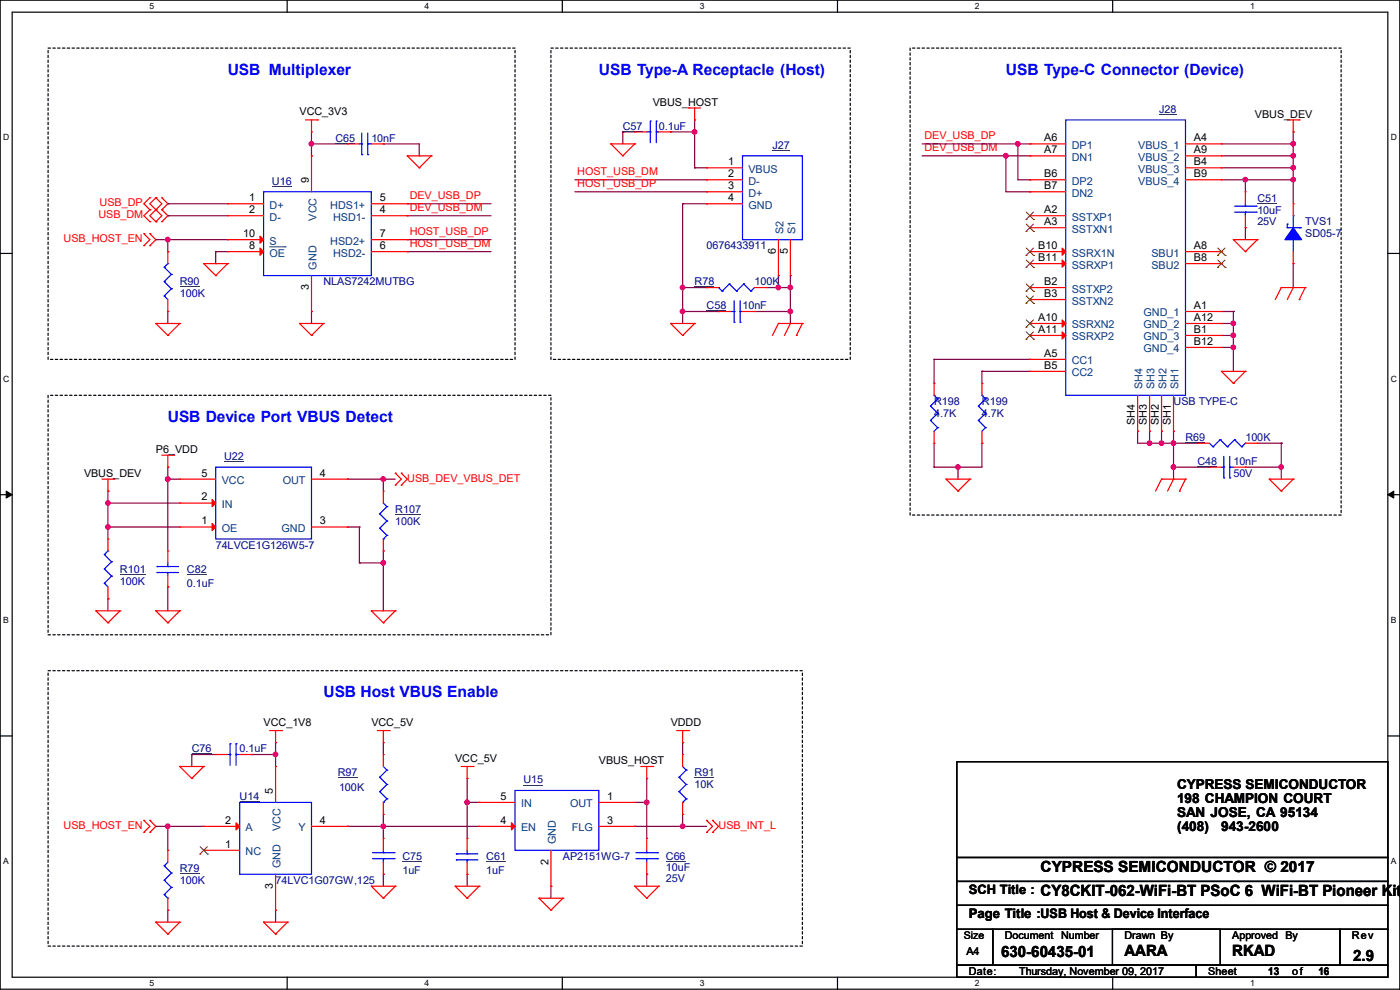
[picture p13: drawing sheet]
<svg xmlns="http://www.w3.org/2000/svg" width="297mm" height="210mm" viewBox="0 0 297 210" stroke-linecap="round" stroke-linejoin="round" font-family="sans-serif">
<defs><g id="words">
<g font-size="3.3" fill="#00f">
<text x="48.3" y="15.8">USB Multiplexer</text>
<text x="127" y="15.8">USB Type-A Receptacle (Host)</text>
<text x="213.4" y="15.8">USB Type-C Connector (Device)</text>
<text x="35.6" y="89.5">USB Device Port VBUS Detect</text>
<text x="68.6" y="147.9">USB Host VBUS Enable</text>
</g>
<g font-size="3.3">
<text x="220.8" y="184.9">CYPRESS SEMICONDUCTOR © 2017</text>
<text x="220.8" y="190.1">CY8CKIT-062-WiFi-BT PSoC 6 WiFi-BT Pioneer Kit</text>
<text x="212.4" y="203">630-60435-01</text>
<text x="238.5" y="202.8">AARA</text>
<text x="261.4" y="202.8">RKAD</text>
<text x="287.1" y="203.8">2.9</text>
</g>
<g font-size="2.9">
<text x="249.7" y="167.3">CYPRESS SEMICONDUCTOR</text>
<text x="249.7" y="170.3">198 CHAMPION COURT</text>
<text x="249.7" y="173.2">SAN JOSE, CA 95134</text>
<text x="249.7" y="176.2">(408)</text>
<text x="259.1" y="176.2">943-2600</text>
</g>
<g font-size="2.8">
<text x="205.5" y="189.6">SCH Title :</text>
<text x="205.5" y="194.7">Page Title :USB Host &amp; Device Interface</text>
</g>
<g font-size="2.3">
<text x="138.5" y="22.4">VBUS_HOST</text>
<text x="63.5" y="24.5">VCC_3V3</text>
<text x="221.5" y="30">A6</text>
<text x="253.3" y="30">A4</text>
<text x="266.2" y="25">VBUS_DEV</text>
<text x="154.5" y="35.1">1</text>
<text x="221.5" y="32.5">A7</text>
<text x="253.3" y="32.5">A9</text>
<text x="253.3" y="35.1">B4</text>
<text x="65.5" y="38.9" transform="rotate(-90 65.5 38.9)">9</text>
<text x="154.5" y="37.6">2</text>
<text x="154.5" y="40.1">3</text>
<text x="221.5" y="37.6">B6</text>
<text x="221.5" y="40.1">B7</text>
<text x="253.3" y="37.6">B9</text>
<text x="52.9" y="42.7">1</text>
<text x="52.9" y="45.2">2</text>
<text x="80.6" y="45.2">4</text>
<text x="80.6" y="42.7">5</text>
<text x="154.5" y="42.7">4</text>
<text x="221.5" y="45.2">A2</text>
<text x="221.5" y="47.8">A3</text>
<text x="51.6" y="50.3">10</text>
<text x="52.9" y="52.8">8</text>
<text x="80.6" y="52.8">6</text>
<text x="80.6" y="50.3">7</text>
<text x="164.6" y="53.9" transform="rotate(-90 164.6 53.9)">6</text>
<text x="167.1" y="53.9" transform="rotate(-90 167.1 53.9)">5</text>
<text x="220.3" y="52.8">B10</text>
<text x="253.3" y="52.8">A8</text>
<text x="220.3" y="55.4">B11</text>
<text x="253.3" y="55.4">B8</text>
<text x="65.5" y="61.5" transform="rotate(-90 65.5 61.5)">3</text>
<text x="221.5" y="60.5">B2</text>
<text x="221.5" y="63">B3</text>
<text x="253.3" y="65.5">A1</text>
<text x="220.3" y="68.1">A10</text>
<text x="220.3" y="70.6">A11</text>
<text x="253.3" y="68.1">A12</text>
<text x="253.3" y="70.6">B1</text>
<text x="221.5" y="75.7">A5</text>
<text x="253.3" y="73.2">B12</text>
<text x="221.5" y="78.2">B5</text>
<text x="240.8" y="90.1" transform="rotate(-90 240.8 90.1)">SH4</text>
<text x="243.3" y="90.1" transform="rotate(-90 243.3 90.1)">SH3</text>
<text x="245.9" y="90.1" transform="rotate(-90 245.9 90.1)">SH2</text>
<text x="248.4" y="90.1" transform="rotate(-90 248.4 90.1)">SH1</text>
<text x="17.8" y="101.2">VBUS_DEV</text>
<text x="33.1" y="96.1">P6_VDD</text>
<text x="42.7" y="101.1">5</text>
<text x="67.9" y="101.1">4</text>
<text x="42.7" y="106.2">2</text>
<text x="42.7" y="111.3">1</text>
<text x="67.9" y="111.3">3</text>
<text x="55.9" y="154">VCC_1V8</text>
<text x="78.8" y="154">VCC_5V</text>
<text x="142.3" y="154">VDDD</text>
<text x="96.6" y="161.6">VCC_5V</text>
<text x="127" y="162.1">VBUS_HOST</text>
<text x="57.9" y="168.4" transform="rotate(-90 57.9 168.4)">5</text>
<text x="106.2" y="169.7">5</text>
<text x="128.8" y="169.7">1</text>
<text x="47.8" y="179.8">1</text>
<text x="47.8" y="174.8">2</text>
<text x="67.9" y="174.8">4</text>
<text x="106.2" y="174.8">4</text>
<text x="128.8" y="174.8">3</text>
<text x="116.3" y="183.4" transform="rotate(-90 116.3 183.4)">2</text>
<text x="57.9" y="188.5" transform="rotate(-90 57.9 188.5)">3</text>
<text x="205" y="202.5">A4</text>
<text x="213.1" y="199.2">Document</text>
<text x="225.1" y="199.2">Number</text>
<text x="238.5" y="199.2">Drawn By</text>
<text x="261.4" y="199.2">Approved By</text>
<text x="286.8" y="199.2">Rev</text>
<text x="205.5" y="206.8">Date:</text>
<text x="216.2" y="206.8">Thursday, November 09, 2017</text>
<text x="256.3" y="206.8">Sheet</text>
<text x="269" y="206.9">13</text>
<text x="274.1" y="206.8">of</text>
<text x="279.7" y="206.9">16</text>
</g>
<g font-size="2.3" fill="#000080">
<text x="245.9" y="24">J28</text>
<text x="132.1" y="27.5">C57</text>
<text x="139.7" y="27.5">0.1uF</text>
<text x="71.2" y="30.1">C65</text>
<text x="78.8" y="30.1">10nF</text>
<text x="163.9" y="31.6">J27</text>
<text x="57.7" y="39.2">U16</text>
<text x="266.7" y="42.8">C51</text>
<text x="266.7" y="45.3">10uF</text>
<text x="266.7" y="47.8">25V</text>
<text x="276.9" y="47.8">TVS1</text>
<text x="149.9" y="52.9">0676433911</text>
<text x="276.9" y="50.4">SD05-7</text>
<text x="38.1" y="60.5">R90</text>
<text x="38.1" y="63.1">100K</text>
<text x="68.6" y="60.5">NLAS7242MUTBG</text>
<text x="147.4" y="60.5">R78</text>
<text x="149.9" y="65.6">C58</text>
<text x="157.5" y="65.6">10nF</text>
<text x="160.1" y="60.5">100K</text>
<text x="198.2" y="85.9">R198</text>
<text x="198.2" y="88.5">4.7K</text>
<text x="208.3" y="85.9">R199</text>
<text x="208.3" y="88.5">4.7K</text>
<text x="249" y="85.9">USB TYPE-C</text>
<text x="251.5" y="93.6">R69</text>
<text x="264.2" y="93.6">100K</text>
<text x="47.5" y="97.6">U22</text>
<text x="254" y="98.6">C48</text>
<text x="261.7" y="98.6">10nF</text>
<text x="261.7" y="101.2">50V</text>
<text x="83.9" y="108.8">R107</text>
<text x="83.9" y="111.3">100K</text>
<text x="45.8" y="116.4">74LVCE1G126W5-7</text>
<text x="25.4" y="121.5">R101</text>
<text x="25.4" y="124">100K</text>
<text x="39.7" y="121.5">C82</text>
<text x="39.7" y="124.5">0.1uF</text>
<text x="40.7" y="159.6">C76</text>
<text x="50.8" y="159.6">0.1uF</text>
<text x="71.7" y="164.7">R97</text>
<text x="71.9" y="167.7">100K</text>
<text x="111" y="166.2">U15</text>
<text x="147.4" y="164.7">R91</text>
<text x="147.4" y="167.2">10K</text>
<text x="50.8" y="169.8">U14</text>
<text x="38.1" y="185">R79</text>
<text x="85.4" y="182.5">C75</text>
<text x="85.4" y="185.5">1uF</text>
<text x="103.2" y="182.5">C61</text>
<text x="103.2" y="185.5">1uF</text>
<text x="119.4" y="182.5">AP2151WG-7</text>
<text x="141.3" y="182.5">C66</text>
<text x="141.3" y="184.7">10uF</text>
<text x="38.1" y="187.5">100K</text>
<text x="58.5" y="187.5">74LVC1G07GW,125</text>
<text x="141.3" y="187">25V</text>
</g>
<g font-size="2.3" fill="#f00">
<text x="196.1" y="29.6">DEV_USB_DP</text>
<text x="196.1" y="32.1">DEV_USB_DM</text>
<text x="122.5" y="37.2">HOST_USB_DM</text>
<text x="122.5" y="39.8">HOST_USB_DP</text>
<text x="20.9" y="46.3">USB_DM</text>
<text x="21.1" y="43.8">USB_DP</text>
<text x="86.9" y="42.3">DEV_USB_DP</text>
<text x="86.9" y="44.8">DEV_USB_DM</text>
<text x="13.5" y="51.4">USB_HOST_EN</text>
<text x="86.9" y="52.5">HOST_USB_DM</text>
<text x="86.9" y="49.9">HOST_USB_DP</text>
<text x="86.4" y="102.2">USB_DEV_VBUS_DET</text>
<text x="13.5" y="175.9">USB_HOST_EN</text>
<text x="152.4" y="175.9">USB_INT_L</text>
</g>
<g font-size="2.3" fill="#004080">
<text x="227.4" y="31.6">DP1</text>
<text x="227.4" y="34.1">DN1</text>
<text x="241.5" y="31.6">VBUS_1</text>
<text x="241.5" y="34.1">VBUS_2</text>
<text x="158.8" y="36.7">VBUS</text>
<text x="158.8" y="39.2">D-</text>
<text x="158.8" y="41.7">D+</text>
<text x="227.4" y="39.2">DP2</text>
<text x="227.4" y="41.7">DN2</text>
<text x="241.5" y="36.7">VBUS_3</text>
<text x="241.5" y="39.2">VBUS_4</text>
<text x="57.2" y="44.3">D+</text>
<text x="57.2" y="46.8">D-</text>
<text x="67.1" y="46.8" transform="rotate(-90 67.1 46.8)">VCC</text>
<text x="70.1" y="44.3">HDS1+</text>
<text x="70.7" y="46.8">HSD1-</text>
<text x="158.8" y="44.3">GND</text>
<text x="227.4" y="46.8">SSTXP1</text>
<text x="57.2" y="51.9">S</text>
<text x="70.1" y="51.9">HSD2+</text>
<text x="166.2" y="49.6" transform="rotate(-90 166.2 49.6)">S2</text>
<text x="168.7" y="49.6" transform="rotate(-90 168.7 49.6)">S1</text>
<text x="227.4" y="49.4">SSTXN1</text>
<text x="57.2" y="54.4">OE</text>
<text x="67.1" y="57.2" transform="rotate(-90 67.1 57.2)">GND</text>
<text x="70.7" y="54.4">HSD2-</text>
<text x="227.4" y="54.4">SSRX1N</text>
<text x="227.4" y="57">SSRXP1</text>
<text x="244.3" y="54.4">SBU1</text>
<text x="244.3" y="57">SBU2</text>
<text x="227.4" y="62.1">SSTXP2</text>
<text x="227.4" y="64.6">SSTXN2</text>
<text x="227.4" y="69.7">SSRXN2</text>
<text x="242.6" y="67.1">GND_1</text>
<text x="242.6" y="69.7">GND_2</text>
<text x="227.4" y="77.3">CC1</text>
<text x="227.4" y="72.2">SSRXP2</text>
<text x="242.6" y="72.2">GND_3</text>
<text x="242.6" y="74.8">GND_4</text>
<text x="227.4" y="79.8">CC2</text>
<text x="242.4" y="82.6" transform="rotate(-90 242.4 82.6)">SH4</text>
<text x="244.9" y="82.6" transform="rotate(-90 244.9 82.6)">SH3</text>
<text x="247.5" y="82.6" transform="rotate(-90 247.5 82.6)">SH2</text>
<text x="250" y="82.6" transform="rotate(-90 250 82.6)">SH1</text>
<text x="47" y="102.7">VCC</text>
<text x="47" y="107.8">IN</text>
<text x="60" y="102.7">OUT</text>
<text x="47" y="112.9">OE</text>
<text x="59.7" y="112.9">GND</text>
<text x="110.5" y="171.3">IN</text>
<text x="120.9" y="171.3">OUT</text>
<text x="52.1" y="176.4">A</text>
<text x="59.5" y="176.3" transform="rotate(-90 59.5 176.3)">VCC</text>
<text x="63.3" y="176.4">Y</text>
<text x="110.5" y="176.4">EN</text>
<text x="117.9" y="179.1" transform="rotate(-90 117.9 179.1)">GND</text>
<text x="121.3" y="176.4">FLG</text>
<text x="52.1" y="181.4">NC</text>
<text x="59.5" y="184.2" transform="rotate(-90 59.5 184.2)">GND</text>
</g>
<text font-size="2.2" x="204.5" y="199.2">Size</text>
<g font-size="1.8">
<text x="31.7" y="1.9">5</text>
<text x="90.1" y="1.9">4</text>
<text x="148.5" y="1.9">3</text>
<text x="206.8" y="1.9">2</text>
<text x="265.2" y="1.9">1</text>
<text x=".7" y="29.8">D</text>
<text x="295.1" y="29.8">D</text>
<text x=".7" y="80.9">C</text>
<text x="295.1" y="80.9">C</text>
<text x=".7" y="132.1">B</text>
<text x="295.1" y="132.1">B</text>
<text x=".7" y="183.3">A</text>
<text x="295.1" y="183.3">A</text>
<text x="31.7" y="209.2">5</text>
<text x="90.1" y="209.2">4</text>
<text x="148.5" y="209.2">3</text>
<text x="206.8" y="209.2">2</text>
<text x="265.2" y="209.2">1</text>
</g>
</g></defs>
<path d="M0 0h297v209.8h-297zM2.6 2.6h291.8v204.7h-291.8z" fill="none" stroke="#000" stroke-width=".25"/>
<g fill="#fff">
<path d="M31.7 .3h1v2h-1z"/>
<path d="M31.7 207.6h1v1.9h-1z"/>
</g>
<path d="M60.9 0v2.6M60.9 207.3v2.5" fill="none" stroke="#000" stroke-width=".25"/>
<g fill="#fff">
<path d="M90.1 .3h1v2h-1z"/>
<path d="M90.1 207.6h1v1.9h-1z"/>
</g>
<path d="M119.3 0v2.6M119.3 207.3v2.5" fill="none" stroke="#000" stroke-width=".25"/>
<g fill="#fff">
<path d="M148.5 .3h.9v2h-.9z"/>
<path d="M148.5 207.6h.9v1.9h-.9z"/>
</g>
<path d="M177.7 0v2.6M177.7 207.3v2.5" fill="none" stroke="#000" stroke-width=".25"/>
<g fill="#fff">
<path d="M206.8 .3h1v2h-1z"/>
<path d="M206.8 207.6h1v1.9h-1z"/>
</g>
<path d="M236.1 0v2.6M236.1 207.3v2.5" fill="none" stroke="#000" stroke-width=".25"/>
<g fill="#fff">
<path d="M265.2 .3h1v2h-1z"/>
<path d="M265.2 207.6h1v1.9h-1z"/>
<path d="M.7 28.2h1.2v1.9h-1.2z"/>
<path d="M295.1 28.2h1.2v1.9h-1.2z"/>
<path d="M.7 79.3h1.2v2h-1.2z"/>
<path d="M295.1 79.3h1.2v2h-1.2z"/>
</g>
<path d="M0 53.8h2.6M294.4 53.8h2.6" fill="none" stroke="#000" stroke-width=".25"/>
<g fill="#fff">
<path d="M.7 130.5h1.2v2h-1.2z"/>
<path d="M295.1 130.5h1.1v2h-1.1z"/>
</g>
<path d="M0 104.9h2.6M294.4 104.9h2.6" fill="none" stroke="#000" stroke-width=".25"/>
<path d="M1.3 104.2l1.3 .7-1.3 .8zM294.4 104.9l1.3-.7v1.5z" fill="#000" stroke="#000" stroke-width=".21"/>
<g fill="#fff">
<path d="M.7 181.7h1.2v2h-1.2z"/>
<path d="M295.1 181.7h1.1v2h-1.1z"/>
</g>
<path d="M0 156.1h2.6M294.4 156.1h2.6M203 161.6h91.4v20.3h-91.4zM203 181.9h91.4v5.1h-91.4zM203 187h91.4v5.1h-91.4zM203 197.1h7.6v7.7h-7.6zM203 192.1h91.4v5h-91.4zM210.6 197.1h73.7v7.7h-73.7zM236 197.1h22.9v7.7h-22.9zM284.3 197.1h10.1v7.7h-10.1zM203 204.8h50.8v2.5h-50.8zM253.8 204.8h40.6v2.5h-40.6z" fill="none" stroke="#000" stroke-width=".25"/>
<path d="M10.2 10.2h99.1v66h-99.1zM116.9 10.2h63.5v66h-63.5zM193.1 10.2h91.4v99.1h-91.4zM10.2 83.9h106.7v50.8h-106.7zM10.2 142.3h160v58.4h-160z" fill="none" stroke="#000" stroke-width=".25" stroke-dasharray=".5 .5"/>
<g fill="none" stroke="#800040" stroke-width=".25">
<path d="M66.1 30.5h.1M66.1 33.1h.1M66.1 28v5.1M66.1 30.5h7.6M81.3 30.5h.1M81.3 30.5h7.6v2.6M88.9 33.1h.1M122 38.1h27.9M132.1 28h.1M132.1 28h2.6M132.1 28v2.5M142.3 28h.1"/>
<path d="M142.3 28h5.1M147.4 28h.1M147.4 35.6h.1M147.4 25.4h.1M147.4 25.4v10.2M147.4 35.6h2.5M149.9 38.1h.1M195.6 30.5h22.9M195.6 33.1h22.9M213.4 33.1h.1M213.4 33.1v7.6h5.1M215.9 30.5h.1"/>
<path d="M215.9 30.5v7.6h2.6M218.5 38.1h.1M218.5 30.5h.1M218.5 33.1h.1M259.1 38.1h15.3M259.1 35.6h15.3M259.1 30.5h15.3M259.1 33.1h15.3M264.2 38.1h.1M264.2 38.1v2.6M274.4 38.1h.1M274.4 35.6h.1"/>
<path d="M274.4 33.1h.1M274.4 30.5h.1M274.4 28h.1M274.4 28v15.2M33.1 50.8h.1M33.1 50.8h15.2M35.6 45.8h.1M35.6 43.2h.1M35.6 53.4h.1M35.6 50.8h.1M35.6 45.8h12.7M35.6 43.2h12.7"/>
<path d="M35.6 50.8v2.6M45.8 53.4h.1M45.8 55.9h.1M45.8 53.4h2.5M45.8 53.4v2.5M86.4 53.4h.1M86.4 50.8h.1M86.4 43.2h.1M86.4 45.8h.1M86.4 50.8h17.8M86.4 53.4h17.8M86.4 45.8h17.8"/>
<path d="M86.4 43.2h17.8M122 40.7h27.9M144.8 43.2h.1M144.8 43.2h5.1M144.8 43.2v25.4M149.9 43.2h.1M149.9 40.7h.1M165.1 58.5h.1M165.1 58.5v2.5M167.7 58.5h.1M167.7 58.5v10.1M218.5 40.7h.1"/>
<path d="M264.2 48.3h.1M264.2 48.3v2.5M274.4 55.9h.1M274.4 55.9v5.1M35.6 68.6h.1M35.6 66.1v2.5M66.1 68.6h.1M66.1 66.1v2.5M144.8 61h.1M144.8 66.1h.1M144.8 66.1h7.6M144.8 61h5.1"/>
<path d="M149.9 61h.1M152.4 66.1h.1M160.1 66.1h7.6M162.6 61h5.1M165.1 61h.1M167.7 66.1h.1M167.7 61h.1M198.2 76.2h.1M198.2 76.2v5.1M198.2 76.2h20.3M208.3 78.8h.1M208.3 78.8v2.5"/>
<path d="M208.3 78.8h10.2M218.5 76.2h.1M259.1 66.1h2.6M259.1 68.6h2.6M259.1 71.2h2.6M259.1 73.7h2.6M261.7 66.1h.1M261.7 68.6h.1M261.7 71.2h.1M261.7 73.7h.1M261.7 66.1v12.7M35.6 99.1h.1"/>
<path d="M35.6 99.1v17.8M198.2 99.1h.1M198.2 94v5.1M203.2 99.1h.1M203.2 99.1v2.5M208.3 94h.1M208.3 94v5.1h-10.1M241.3 91.5h.1M241.3 91.5v2.5h12.7M243.9 91.5h.1M243.9 94h.1M243.9 91.5v2.5"/>
<path d="M246.4 91.5h.1M246.4 94h.1M246.4 91.5v2.5M249 91.5h.1M249 94h.1M249 99.1h.1M249 91.5v10.1M249 99.1h7.6M254 94h.1M256.6 99.1h.1M264.2 99.1h7.6M266.7 94h5.1"/>
<path d="M271.8 94h.1M271.8 99.1h.1M271.8 94v7.6M22.9 111.8h.1M22.9 106.7h.1M22.9 104.2h.1M22.9 104.2v10.1M22.9 106.7h15.2M22.9 111.8h15.2M35.6 101.6h.1M35.6 101.6h2.5M73.7 101.6h.1"/>
<path d="M73.7 111.8h.1M73.7 101.6h10.2M73.7 111.8h2.5M76.2 119.4h.1M76.2 111.8h.1M76.2 119.4h5.1M76.2 111.8v7.6M81.3 101.6h.1M81.3 116.9h.1M81.3 119.4h.1M81.3 101.6v2.6M81.3 116.9v12.7"/>
<path d="M22.9 127h.1M22.9 127v2.6M35.6 124.5h.1M35.6 124.5v5.1M58.5 157.5h.1M58.5 157.5v5.1M81.3 157.5h.1M81.3 157.5v2.6M144.8 157.5h.1M144.8 157.5v2.6M33.1 175.3h10.1M35.6 175.3h.1"/>
<path d="M35.6 175.3v5.1M40.7 160.1h.1M40.7 160.1h5.1M40.7 160.1v2.5M53.4 160.1h.1M53.4 160.1h5.1M58.5 160.1h.1M73.7 175.3h.1M73.7 175.3h27.9M81.3 175.3h.1M81.3 172.8h.1M81.3 172.8v5"/>
<path d="M99.1 165.1h.1M99.1 170.2h.1M99.1 170.2h2.5M99.1 165.1v12.7M101.6 170.2h.1M134.7 175.3h.1M134.7 175.3h15.2M134.7 170.2h2.5M137.2 170.2h.1M137.2 165.1h.1M137.2 165.1v12.7M144.8 172.8h.1"/>
<path d="M144.8 175.3h.1M144.8 172.8v2.5M35.6 193.1h.1M35.6 193.1v2.5M58.5 193.1h.1M58.5 193.1v2.5M81.3 185.5h.1M81.3 185.5v2.5M99.1 185.5h.1M99.1 185.5v2.5M116.9 188h.1M116.9 188v2.5"/>
<path d="M137.2 185.5h.1M137.2 185.5v2.5"/>
</g>
<g fill="#f0f" stroke="#f0f" stroke-width=".25">
<circle cx="147.3" cy="28" r=".49"/>
<circle cx="144.8" cy="61" r=".49"/>
<circle cx="167.7" cy="66.1" r=".49"/>
<circle cx="144.8" cy="66.1" r=".49"/>
<circle cx="165.1" cy="61" r=".49"/>
<circle cx="167.7" cy="61" r=".49"/>
<circle cx="66.1" cy="30.5" r=".49"/>
<circle cx="144.8" cy="175.3" r=".49"/>
<circle cx="99.1" cy="170.2" r=".49"/>
<circle cx="81.3" cy="101.6" r=".49"/>
<circle cx="81.3" cy="119.4" r=".49"/>
<circle cx="22.9" cy="111.8" r=".49"/>
<circle cx="22.9" cy="106.7" r=".49"/>
<circle cx="58.4" cy="160" r=".49"/>
<circle cx="81.3" cy="175.3" r=".49"/>
<circle cx="35.6" cy="175.3" r=".49"/>
<circle cx="137.2" cy="170.2" r=".49"/>
<circle cx="35.6" cy="50.8" r=".49"/>
<circle cx="35.6" cy="101.6" r=".49"/>
<circle cx="274.3" cy="38.1" r=".49"/>
<circle cx="213.4" cy="33" r=".49"/>
<circle cx="261.6" cy="68.6" r=".49"/>
<circle cx="261.6" cy="71.1" r=".49"/>
<circle cx="261.6" cy="73.7" r=".49"/>
<circle cx="248.9" cy="94" r=".49"/>
<circle cx="274.3" cy="35.6" r=".49"/>
<circle cx="274.3" cy="33" r=".49"/>
<circle cx="274.3" cy="30.5" r=".49"/>
<circle cx="215.9" cy="30.5" r=".49"/>
<circle cx="248.9" cy="99.1" r=".49"/>
<circle cx="271.8" cy="99.1" r=".49"/>
<circle cx="246.4" cy="94" r=".49"/>
<circle cx="243.9" cy="94" r=".49"/>
<circle cx="264.2" cy="38.1" r=".49"/>
<circle cx="203.2" cy="99.1" r=".49"/>
</g>
<g fill="none" stroke="#f00" stroke-width=".25">
<path d="M64.8 25.4h2.6M66.1 28h.1M66.1 33.1h.1M66.1 25.4v2.6M66.1 33.1v7.6M67.4 25.4h.1M73.7 30.5h.1M73.7 30.5h2.5M78.8 30.5h2.5M81.3 30.5h.1M86.4 33.1h.1M86.4 33.1h5.1"/>
<path d="M86.4 33.1l2.5 2.5M88.9 35.6h.1M91.5 33.1h.1M91.5 33.1l-2.6 2.5M129.6 30.5h.1M129.6 30.5h5.1M129.6 30.5l2.5 2.6M132.1 33.1h.1M134.7 30.5h.1M134.7 28h.1M134.7 30.5l-2.6 2.6M134.7 28h2.5"/>
<path d="M139.7 28h2.6M142.3 28h.1M146.1 22.9h.1M146.1 22.9h2.5M147.4 25.4h.1M147.4 22.9v2.5M149.9 35.6h.1M149.9 38.1h.1M149.9 35.6h7.6M149.9 38.1h7.6M218.5 30.5h.1M218.5 33.1h.1"/>
<path d="M218.5 38.1h.1M218.5 30.5h7.6M218.5 33.1h7.6M218.5 38.1h7.6M251.5 30.5h7.6M251.5 33.1h7.6M251.5 35.6h7.6M251.5 38.1h7.6M259.1 30.5h.1M259.1 33.1h.1M259.1 35.6h.1M259.1 38.1h.1"/>
<path d="M273.1 25.4h2.5M274.4 28h.1M274.4 25.4v2.6M275.6 25.4h.1M30.5 49.6h.1M30.5 52.1h.1M30.5 49.6l1.3 1.2-1.3 1.3M31.8 44.5h.1M31.8 47h.1M31.8 42h.1M31.8 52.1h.1M31.8 49.6h.1"/>
<path d="M31.8 42l-1.3 1.2 1.3 1.3M31.8 44.5l-1.3 1.3 1.3 1.2M31.8 49.6l1.3 1.2-1.3 1.3M33.1 47h.1M33.1 44.5h.1M33.1 42h.1M33.1 42l-1.3 1.2 2.5 2.6-1.2 1.2M33.1 42l1.2 1.2-2.5 2.6 1.3 1.2M34.3 44.5h.1M34.3 47h.1M34.3 42h.1M34.3 44.5l1.3 1.3-1.3 1.2"/>
<path d="M34.3 42l1.3 1.2-1.3 1.3M35.6 53.4h.1M35.6 53.4v2.5M43.2 55.9h.1M43.2 55.9h5.1M43.2 55.9l2.6 2.6M45.8 58.5h.1M48.3 55.9h.1M48.3 43.2h.1M48.3 45.8h.1M48.3 53.4h.1M48.3 50.8h.1"/>
<path d="M48.3 55.9l-2.5 2.6M48.3 50.8h7.6M48.3 45.8h7.6M48.3 53.4h7.6M48.3 43.2h7.6M66.1 58.5v7.6M78.8 50.8h7.6M78.8 45.8h7.6M78.8 53.4h7.6M78.8 43.2h7.6M86.4 45.8h.1M86.4 43.2h.1"/>
<path d="M86.4 53.4h.1M86.4 50.8h.1M149.9 40.7h.1M149.9 43.2h.1M149.9 40.7h7.6M149.9 43.2h7.6M165.1 58.5h.1M165.1 50.8v7.7M167.7 58.5h.1M167.7 50.8v7.7M218.5 45.8h.1M218.5 48.3h.1"/>
<path d="M218.5 40.7h.1M218.5 53.4h.1M218.5 55.9h.1M218.5 55.9h7.6M218.5 45.8h7.6M218.5 48.3h7.6M218.5 53.4h7.6M218.5 40.7h7.6M251.5 55.9h7.6M251.5 53.4h7.6M259.1 53.4h.1M259.1 55.9h.1"/>
<path d="M261.7 50.8h.1M261.7 50.8h5M261.7 50.8l2.5 2.6M264.2 53.4h.1M264.2 40.7h.1M264.2 48.3h.1M264.2 40.7v2.5M264.2 45.8v2.5M266.7 50.8h.1M266.7 50.8l-2.5 2.6M274.4 43.2h.1M274.4 55.9h.1"/>
<path d="M274.4 43.2v2.6M274.4 53.4v2.5M33.1 68.6h.1M33.1 68.6h5M33.1 68.6l2.5 2.6M35.6 71.2h.1M35.6 66.1h.1M35.6 63.5v2.6M38.1 68.6h.1M38.1 68.6l-2.5 2.6M63.5 68.6h.1M63.5 68.6h5.1"/>
<path d="M63.5 68.6l2.6 2.6M66.1 71.2h.1M66.1 66.1h.1M68.6 68.6h.1M68.6 68.6l-2.5 2.6M142.3 68.6h.1M142.3 68.6h5.1M142.3 68.6l2.5 2.6M144.8 71.2h.1M147.4 68.6h.1M147.4 68.6l-2.6 2.6M149.9 61h.1"/>
<path d="M149.9 61h2.5M152.4 66.1h.1M152.4 66.1h2.6M157.5 66.1h2.6M160.1 66.1h.1M160.1 61h2.5M162.6 61h.1M165.1 68.6h.1M165.1 68.6h5.1M165.1 68.6l-1.2 2.6M167.7 68.6h.1M167.7 68.6l-1.3 2.6"/>
<path d="M169 71.2h.1M170.2 68.6h.1M170.2 68.6l-1.2 2.6M218.5 76.2h.1M218.5 68.6h.1M218.5 71.2h.1M218.5 61h.1M218.5 63.5h.1M218.5 78.8h.1M218.5 68.6h7.6M218.5 61h7.6M218.5 78.8h7.6"/>
<path d="M218.5 76.2h7.6M218.5 71.2h7.6M218.5 63.5h7.6M251.5 68.6h7.6M251.5 66.1h7.6M251.5 71.2h7.6M251.5 73.7h7.6M259.1 78.8h.1M259.1 66.1h.1M259.1 68.6h.1M259.1 71.2h.1M259.1 73.7h.1"/>
<path d="M259.1 78.8h5.1M259.1 78.8l2.6 2.5M264.2 78.8h.1M264.2 78.8l-2.5 2.5M271.8 61h.1M271.8 61l-1.2 2.5M271.8 61h5.1M274.4 61h.1M274.4 61l-1.3 2.5M275.6 63.5h.1M276.9 61h.1M276.9 61l-1.3 2.5"/>
<path d="M34.3 96.6h2.6M35.6 99.1h.1M35.6 96.6v2.5M36.9 96.6h.1M198.2 94h.1M198.2 81.3h.1M198.2 81.3v2.6M198.2 91.5v2.5M208.3 94h.1M208.3 81.3h.1M208.3 81.3v2.6M208.3 91.5v2.5"/>
<path d="M241.3 91.5h.1M241.3 83.9v7.6M243.9 91.5h.1M243.9 83.9v7.6M246.4 91.5h.1M246.4 83.9v7.6M249 91.5h.1M249 83.9v7.6M254 94h.1M254 94h2.6M256.6 99.1h.1M256.6 99.1h2.5"/>
<path d="M261.7 81.3h.1M261.7 99.1h2.5M264.2 99.1h.1M264.2 94h2.5M266.7 94h.1M21.6 101.6h2.6M22.9 104.2h.1M22.9 114.3h.1M22.9 101.6v2.6M22.9 114.3v2.6M24.2 101.6h.1M35.6 116.9h.1"/>
<path d="M35.6 116.9v2.5M38.1 101.6h.1M38.1 111.8h.1M38.1 106.7h.1M38.1 101.6h7.7M38.1 111.8h7.7M38.1 106.7h7.7M66.1 101.6h7.6M66.1 111.8h7.6M73.7 101.6h.1M73.7 111.8h.1M81.3 104.2h.1"/>
<path d="M81.3 116.9h.1M81.3 104.2v2.5M81.3 114.3v2.6M83.9 102.9h.1M83.9 100.4h.1M83.9 100.4l1.2 1.2-1.2 1.3M85.1 102.9h.1M85.1 100.4h.1M85.1 100.4l1.3 1.2-1.3 1.3M200.7 101.6h.1M200.7 101.6h5.1M200.7 101.6l2.5 2.6"/>
<path d="M203.2 104.2h.1M205.8 101.6h.1M205.8 101.6l-2.6 2.6M246.4 101.6h.1M246.4 101.6h5.1M246.4 101.6l-1.2 2.6M249 101.6h.1M249 101.6l-1.3 2.6M250.2 104.2h.1M251.5 101.6h.1M251.5 101.6l-1.3 2.6M269.3 101.6h.1"/>
<path d="M269.3 101.6h5.1M269.3 101.6l2.5 2.6M271.8 104.2h.1M274.4 101.6h.1M274.4 101.6l-2.6 2.6M20.4 129.6h.1M20.4 129.6h5M20.4 129.6l2.5 2.5M22.9 132.1h.1M22.9 127h.1M22.9 124.5v2.5M25.4 129.6h.1"/>
<path d="M25.4 129.6l-2.5 2.5M33.1 129.6h.1M33.1 129.6h5M33.1 129.6l2.5 2.5M35.6 132.1h.1M35.6 124.5h.1M35.6 122v2.5M38.1 129.6h.1M38.1 129.6l-2.5 2.5M78.8 129.6h.1M78.8 129.6h5.1M78.8 129.6l2.5 2.5"/>
<path d="M81.3 132.1h.1M83.9 129.6h.1M83.9 129.6l-2.6 2.5M57.2 155h2.5M58.5 157.5h.1M58.5 155v2.5M59.7 155h.1M80.1 155h2.5M81.3 157.5h.1M81.3 155v2.5M82.6 155h.1M143.6 155h2.5"/>
<path d="M144.8 157.5h.1M144.8 155v2.5M146.1 155h.1M30.5 174h.1M30.5 176.6h.1M30.5 174l1.3 1.3-1.3 1.3M31.8 176.6h.1M31.8 174h.1M31.8 174l1.3 1.3-1.3 1.3M38.1 162.6h.1M38.1 162.6h5.1M38.1 162.6l2.6 2.5"/>
<path d="M40.7 165.1h.1M43.2 162.6h.1M43.2 175.3h.1M43.2 162.6l-2.5 2.5M43.2 175.3h7.6M45.8 160.1h.1M45.8 160.1h2.5M50.8 160.1h2.6M53.4 160.1h.1M58.5 162.6h.1M58.5 162.6v7.6M66.1 175.3h7.6"/>
<path d="M73.7 175.3h.1M81.3 177.8h.1M81.3 160.1h.1M81.3 172.8h.1M81.3 160.1v2.5M81.3 170.2v2.6M81.3 177.8v2.6M97.8 162.6h2.6M99.1 165.1h.1M99.1 177.8h.1M99.1 162.6v2.5M99.1 177.8v2.6"/>
<path d="M100.4 162.6h.1M101.6 175.3h.1M101.6 170.2h.1M101.6 170.2h7.7M101.6 175.3h7.7M127 170.2h7.7M127 175.3h7.7M134.7 170.2h.1M134.7 175.3h.1M135.9 162.6h2.6M137.2 165.1h.1M137.2 177.8h.1"/>
<path d="M137.2 162.6v2.5M137.2 177.8v2.6M138.5 162.6h.1M144.8 160.1h.1M144.8 172.8h.1M144.8 160.1v2.5M144.8 170.2v2.6M149.9 176.6h.1M149.9 174h.1M149.9 174l1.3 1.3-1.3 1.3M151.2 176.6h.1M151.2 174h.1"/>
<path d="M151.2 174l1.2 1.3-1.2 1.3M33.1 195.6h.1M33.1 195.6h5M33.1 195.6l2.5 2.6M35.6 198.2h.1M35.6 180.4h.1M35.6 193.1h.1M35.6 180.4v2.5M35.6 190.5v2.6M38.1 195.6h.1M38.1 195.6l-2.5 2.6M43.2 180.4h.1"/>
<path d="M43.2 180.4h7.6M55.9 195.6h.1M55.9 195.6h5.1M55.9 195.6l2.6 2.6M58.5 198.2h.1M58.5 193.1h.1M58.5 185.5v7.6M61 195.6h.1M61 195.6l-2.5 2.6M78.8 188h.1M78.8 188h5.1M78.8 188l2.5 2.5"/>
<path d="M81.3 190.5h.1M81.3 185.5h.1M81.3 182.9v2.6M83.9 188h.1M83.9 188l-2.6 2.5M96.6 188h.1M96.6 188h5M96.6 188l2.5 2.5M99.1 190.5h.1M99.1 185.5h.1M99.1 182.9v2.6M101.6 188h.1"/>
<path d="M101.6 188l-2.5 2.5M114.3 190.5h.1M114.3 190.5h5.1M114.3 190.5l2.6 2.6M116.9 193.1h.1M116.9 188h.1M116.9 180.4v7.6M119.4 190.5h.1M119.4 190.5l-2.5 2.6M134.7 188h.1M134.7 188h5M134.7 188l2.5 2.5"/>
<path d="M137.2 190.5h.1M137.2 185.5h.1M137.2 182.9v2.6M139.7 188h.1M139.7 188l-2.5 2.5"/>
</g>
<g fill="none" stroke="#00f" stroke-width=".25">
<path d="M76.2 30.5h.6M76.8 30.5h.1M76.8 32.8h.1M76.8 28.2v4.6M78 32.8h.1M78 30.5h.1M78 30.5h.8M78 28.2v4.6M137.2 28h.8M138 25.7h.1M138 28h.1M138 25.7v4.6"/>
<path d="M139.2 28h.1M139.2 25.7h.1M139.2 28h.5M139.2 25.7v4.6M157.5 33.1h12.7v17.7h-12.7zM226.1 25.4h25.4v58.5h-25.4zM34.8 59.7h.1M34.8 56.7h.1M34.8 59.7l1.6 1.6M34.8 56.7l1.6 1.5M35.6 55.9h.1M35.6 55.9l-.8 .8"/>
<path d="M36.4 58.2h.1M36.4 58.2l-1.6 1.5M55.9 40.7h22.9v17.8h-22.9zM261.9 45h4.6M261.9 43.7h4.6M264.2 43.7h.1M264.2 45h.1M264.2 43.2v.5M264.2 45v.8M266.5 45h.1M266.5 43.7h.1M273.1 47.5h.1"/>
<path d="M273.1 48.3h.1M273.1 47.5v.8M273.1 48.3h3M274.4 45.8h.1M274.4 50.8h.1M274.4 45.8v2.5M274.4 50.8v2.6M275.6 48.3h.1M34.8 62.8h.1M34.8 62.8l.8 .7M36.4 61.3h.1M36.4 61.3l-1.6 1.5"/>
<path d="M152.4 61h.1M152.4 61l.8 .8M153.2 61.8h.1M154.7 60.2h.1M154.7 60.2l1.6 1.6M154.7 60.2l-1.5 1.6M155 66.1h.7M155.7 68.4h.1M155.7 66.1h.1M155.7 63.8v4.6M156.3 61.8h.1M157 66.1h.1"/>
<path d="M157 68.4h.1M157 66.1h.5M157 63.8v4.6M157.8 60.2h.1M157.8 60.2l1.5 1.6M157.8 60.2l-1.5 1.6M159.3 61.8h.1M160.1 61l-.8 .8M45.8 99.1h20.3v15.2h-20.3zM197.4 89.2h.1M197.4 86.1h.1M197.4 89.2l1.5 1.5"/>
<path d="M197.4 86.1l1.5 1.6M198.2 83.9h.1M198.2 83.9l.7 .7M198.9 90.7h.1M198.9 87.7h.1M198.9 84.6h.1M198.9 90.7l-.7 .8M198.9 87.7l-1.5 1.5M198.9 84.6l-1.5 1.5M207.6 89.2h.1M207.6 86.1h.1M207.6 89.2l1.5 1.5"/>
<path d="M207.6 86.1l1.5 1.6M208.3 83.9h.1M208.3 83.9l.8 .7M209.1 90.7h.1M209.1 87.7h.1M209.1 84.6h.1M209.1 90.7l-.8 .8M209.1 87.7l-1.5 1.5M209.1 84.6l-1.5 1.5M256.6 94l.7 .8M257.3 94.8h.1M258.9 93.3h.1"/>
<path d="M258.9 93.3l-1.6 1.5M258.9 93.3l1.5 1.5M259.1 99.1h.5M259.6 99.1h.1M259.6 96.8v4.6M260.4 94.8h.1M260.9 99.1h.1M260.9 99.1h.8M260.9 96.8v4.6M261.9 93.3h.1M261.9 93.3l-1.5 1.5M261.9 93.3l1.5 1.5"/>
<path d="M263.4 94.8h.1M264.2 94h.1M264.2 94l-.8 .8M22.1 117.6h.1M22.1 117.6l1.6 1.6M22.9 116.9h.1M22.9 116.9l-.8 .7M23.7 119.2h.1M23.7 119.2l-1.6 1.5M35.6 119.4v.8M80.6 109h.1M80.6 112.1h.1"/>
<path d="M80.6 109l1.5 1.5M80.6 112.1l1.5 1.5M81.3 114.3h.1M81.3 106.7l.8 .8M82.1 107.5h.1M82.1 110.5h.1M82.1 113.6h.1M82.1 107.5l-1.5 1.5M82.1 110.5l-1.5 1.6M82.1 113.6l-.8 .7M259.6 101.4h.1M260.9 101.4h.1"/>
<path d="M22.1 123.7h.1M22.1 120.7h.1M22.1 123.7l.8 .8M22.1 120.7l1.6 1.5M23.7 122.2h.1M23.7 122.2l-1.6 1.5M33.3 120.2h.1M33.3 121.5h.1M33.3 120.2h4.6M33.3 121.5h4.6M35.6 121.5h.1M35.6 120.2h.1"/>
<path d="M35.6 121.5v.5M48.8 157.8h.1M48.8 157.8v4.5M50.1 157.8h.1M50.1 157.8v4.5M48.3 160.1h.5M48.8 160.1h.1M50.1 160.1h.1M50.1 160.1h.7M50.8 170.2h15.3v15.3h-15.3zM80.6 164.9h.1M80.6 167.9h.1"/>
<path d="M80.6 164.9l1.5 1.5M80.6 167.9l1.5 1.6M81.3 170.2h.1M81.3 162.6l.8 .8M82.1 163.4h.1M82.1 166.4h.1M82.1 169.5h.1M82.1 163.4l-1.5 1.5M82.1 166.4l-1.5 1.5M82.1 169.5l-.8 .7M109.3 167.7h17.7v12.7h-17.7zM144.1 164.9h.1"/>
<path d="M144.1 167.9h.1M144.1 164.9l1.5 1.5M144.1 167.9l1.5 1.6M144.8 170.2h.1M144.8 162.6l.8 .8M145.6 163.4h.1M145.6 166.4h.1M145.6 169.5h.1M145.6 163.4l-1.5 1.5M145.6 166.4l-1.5 1.5M145.6 169.5l-.8 .7M34.8 183.7h.1"/>
<path d="M34.8 186.7h.1M34.8 189.8h.1M34.8 183.7l1.6 1.5M34.8 186.7l1.6 1.6M34.8 189.8l.8 .7M35.6 190.5h.1M35.6 182.9l-.8 .8M36.4 185.2h.1M36.4 188.3h.1M36.4 185.2l-1.6 1.5M36.4 188.3l-1.6 1.5M79 182.2h4.6"/>
<path d="M79 180.9h4.6M81.3 180.9h.1M81.3 182.2h.1M81.3 180.4v.5M81.3 182.2v.7M83.6 182.2h.1M83.6 180.9h.1M96.8 181.1h.1M96.8 182.4h.1M96.8 181.1h4.6M96.8 182.4h4.6M99.1 182.4h.1"/>
<path d="M99.1 181.1h.1M99.1 180.4v.7M99.1 182.4v.5M134.9 182.2h4.6M134.9 180.9h4.6M137.2 180.9h.1M137.2 182.2h.1M137.2 180.4v.5M137.2 182.2v.7M139.5 182.2h.1M139.5 180.9h.1"/>
</g>
<path d="M274.4 48.3l1.7 2.5h-3.5z" fill-rule="evenodd" fill="#00f" stroke="#00f" stroke-width=".25"/>
<g fill="none" stroke="#000080" stroke-width=".21">
<path d="M57.7 39.5h4.2M71.2 30.4h4.2M132.1 27.9h4.2M163.9 31.9h3.7M245.9 24.3h3.7M266.7 43.1h4.2M38.1 60.9h4.2M147.4 60.9h4.2M149.9 66h4.2M47.5 98h4.2M251.5 93.9h4.2M254 99h4.2"/>
<path d="M83.9 109.1h5.4M25.4 121.8h5.5M39.7 121.8h4.2M40.7 159.9h4.2M50.8 170.1h4.2M71.7 165h4.2M111 166.5h4.2M147.4 165h4.2M38.1 185.3h4.2M85.4 182.8h4.2M103.2 182.8h4.2M141.3 182.8h4.2"/>
</g>
<g fill="#f00" stroke="#f00" stroke-width=".25">
<path d="M45 111l.8 .8-.8 .8z"/>
<path d="M45 106l.8 .7-.8 .8z"/>
<path d="M225.3 67.9l.8 .7-.8 .8z"/>
<path d="M225.3 70.4l.8 .8-.8 .7z"/>
<path d="M225.3 52.6l.8 .8-.8 .7z"/>
<path d="M225.3 55.2l.8 .7-.8 .8z"/>
<path d="M108.5 174.5l.8 .8-.8 .8z"/>
<path d="M50.1 174.5l.7 .8-.7 .8z"/>
<path d="M55.2 52.6l.7 .8-.7 .7z"/>
<path d="M55.2 50.1l.7 .7-.7 .8z"/>
</g>
<g fill="none" stroke="#804000" stroke-width=".21">
<path d="M217.7 46.6h.1M217.7 49.1h.1M217.7 54.2h.1M217.7 56.7h.1M217.7 45l1.6 1.6M217.7 47.5l1.6 1.6M217.7 52.6l1.6 1.6M217.7 55.2l1.6 1.5M219.2 45l-1.5 1.6M219.2 47.5l-1.5 1.6M219.2 52.6l-1.5 1.6M219.2 55.2l-1.5 1.5"/>
<path d="M219.3 46.6h.1M219.3 49.1h.1M219.3 54.2h.1M219.3 56.7h.1M258.3 54.2h.1M258.3 56.7h.1M258.4 52.6l1.5 1.6M258.4 55.2l1.5 1.5M259.9 52.6l-1.6 1.6M259.9 55.2l-1.6 1.5M259.9 54.2h.1M259.9 56.7h.1"/>
<path d="M217.7 69.4h.1M217.7 72h.1M217.7 61.8h.1M217.7 64.3h.1M217.7 67.9l1.6 1.5M217.7 70.4l1.6 1.6M217.7 60.2l1.6 1.6M217.7 62.8l1.6 1.5M219.2 67.9l-1.5 1.5M219.2 70.4l-1.5 1.6M219.2 60.2l-1.5 1.6M219.2 62.8l-1.5 1.5"/>
<path d="M219.3 69.4h.1M219.3 72h.1M219.3 61.8h.1M219.3 64.3h.1M42.5 179.6l1.5 1.6M44 179.6l-1.6 1.6M42.4 181.2h.1M44 181.2h.1"/>
</g>
<path d="M57.2 52.4h3.3M60.5 52.4h.1" fill="none" stroke="#004080" stroke-width=".21"/>
<use href="#words"/>
</svg>
